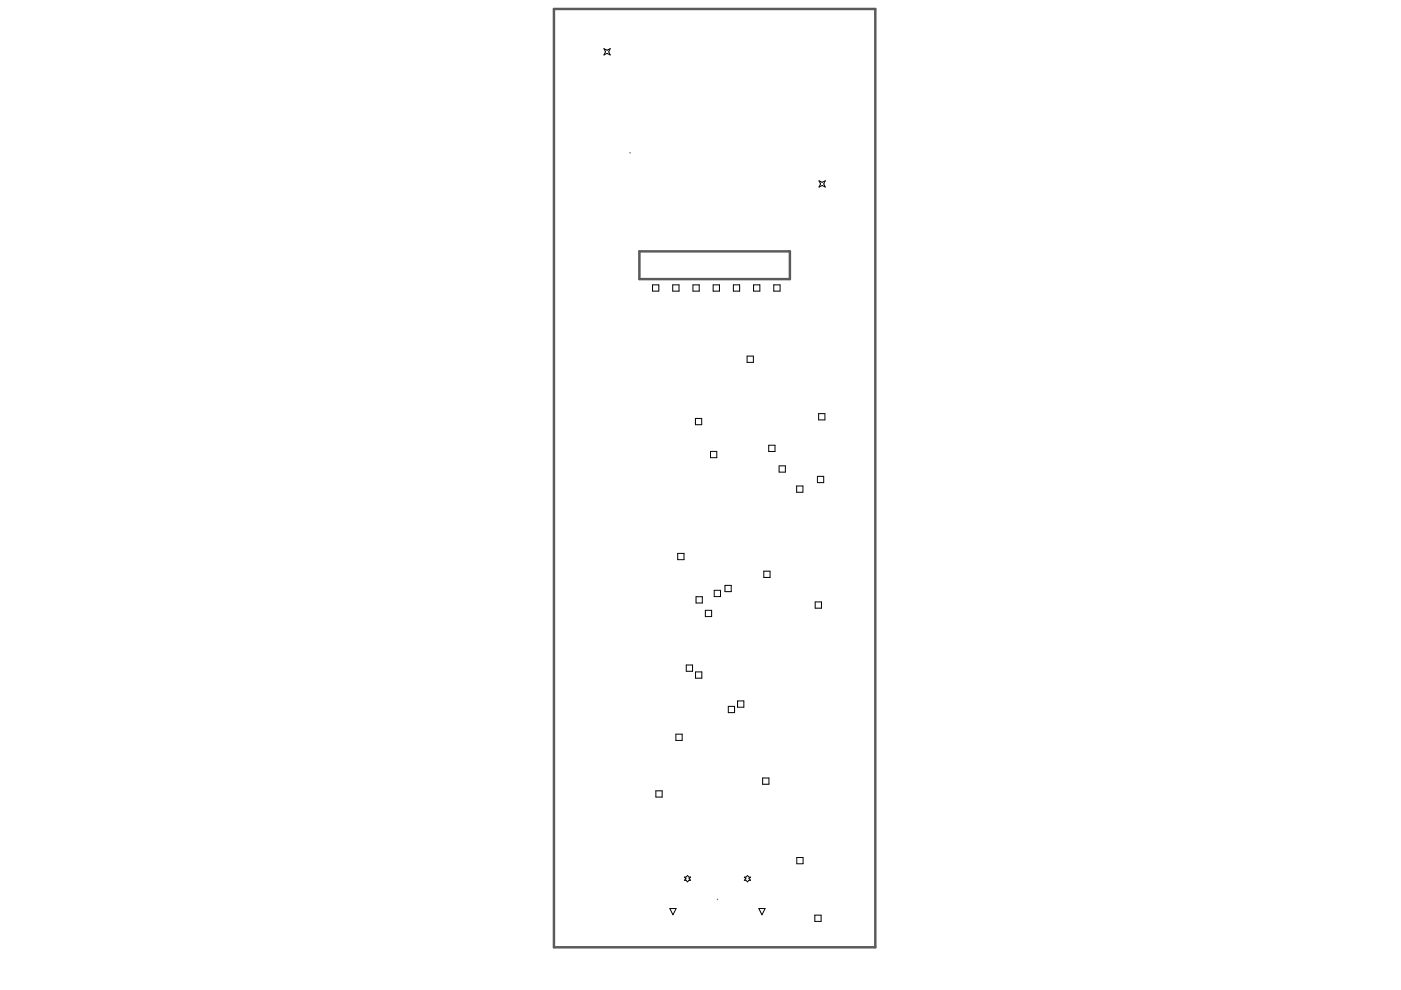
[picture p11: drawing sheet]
<svg xmlns="http://www.w3.org/2000/svg" width="297mm" height="210mm" viewBox="0 0 297 210" stroke-linecap="round" stroke-linejoin="round" font-family="sans-serif">
<path d="M133.5 32.3l.2 .2M152.2 190.6l-.1 .2" fill="none" stroke="#5a5a5a" stroke-width=".21"/>
<path d="M117.4 1.9h68.2v198.9h-68.2zM135.6 53.3h31.9v5.9h-31.9z" fill="none" stroke="#5a5a5a" stroke-width=".52"/>
<g fill="none" stroke="#000" stroke-width=".21">
<path d="M128.1 10.3l.6 .4 .7-.4-.4 .7 .4 .7-.7-.4-.6 .4 .3-.7zM173.6 38.3l.7 .4 .7-.4-.4 .7 .4 .7-.7-.4-.7 .4 .4-.7zM138.3 60.4h1.4v1.3h-1.4zM142.6 60.4h1.4v1.3h-1.4zM146.9 60.4h1.3v1.3h-1.3zM151.2 60.4h1.3v1.3h-1.3zM155.5 60.4h1.3v1.3h-1.3zM158.4 75.5h1.3v1.3h-1.3zM159.8 60.4h1.3v1.3h-1.3zM164.1 60.4h1.3v1.3h-1.3zM147.4 88.7h1.4v1.4h-1.4zM150.6 95.7h1.4v1.3h-1.4z"/>
<path d="M163 94.4h1.3v1.3h-1.3zM165.2 98.8h1.3v1.3h-1.3zM173.6 87.7h1.3v1.3h-1.3zM143.7 117.3h1.3v1.4h-1.3zM168.9 103h1.3v1.4h-1.3zM173.3 101h1.3v1.3h-1.3zM147.6 126.5h1.3v1.4h-1.3zM149.5 129.4h1.4v1.3h-1.4zM151.4 125.2h1.4v1.3h-1.4zM153.7 124.1h1.3v1.3h-1.3zM161.9 121.1h1.4v1.3h-1.4zM172.8 127.6h1.4v1.3h-1.4z"/>
<path d="M143.3 155.7h1.3v1.3h-1.3zM145.5 141h1.3v1.3h-1.3zM147.5 142.5h1.3v1.3h-1.3zM154.4 149.8h1.3v1.3h-1.3zM156.4 148.6h1.3v1.3h-1.3zM139.1 167.7h1.3v1.3h-1.3zM161.7 164.9h1.3v1.4h-1.3zM142 192.6h1.3l-.6 1.4zM145.1 186h.3l.4-.4 .3 .4h.3l-.3 .3 .3 .3h-.3l-.3 .4-.4-.4h-.3l.3-.3zM157.8 186h.3l.4-.4 .3 .4h.3l-.3 .3 .3 .3h-.3l-.3 .4-.4-.4h-.3l.3-.3zM160.9 192.6h1.3l-.6 1.4zM168.9 181.8h1.4v1.3h-1.4z"/>
<path d="M172.8 194h1.3v1.4h-1.3z"/>
</g>
</svg>
